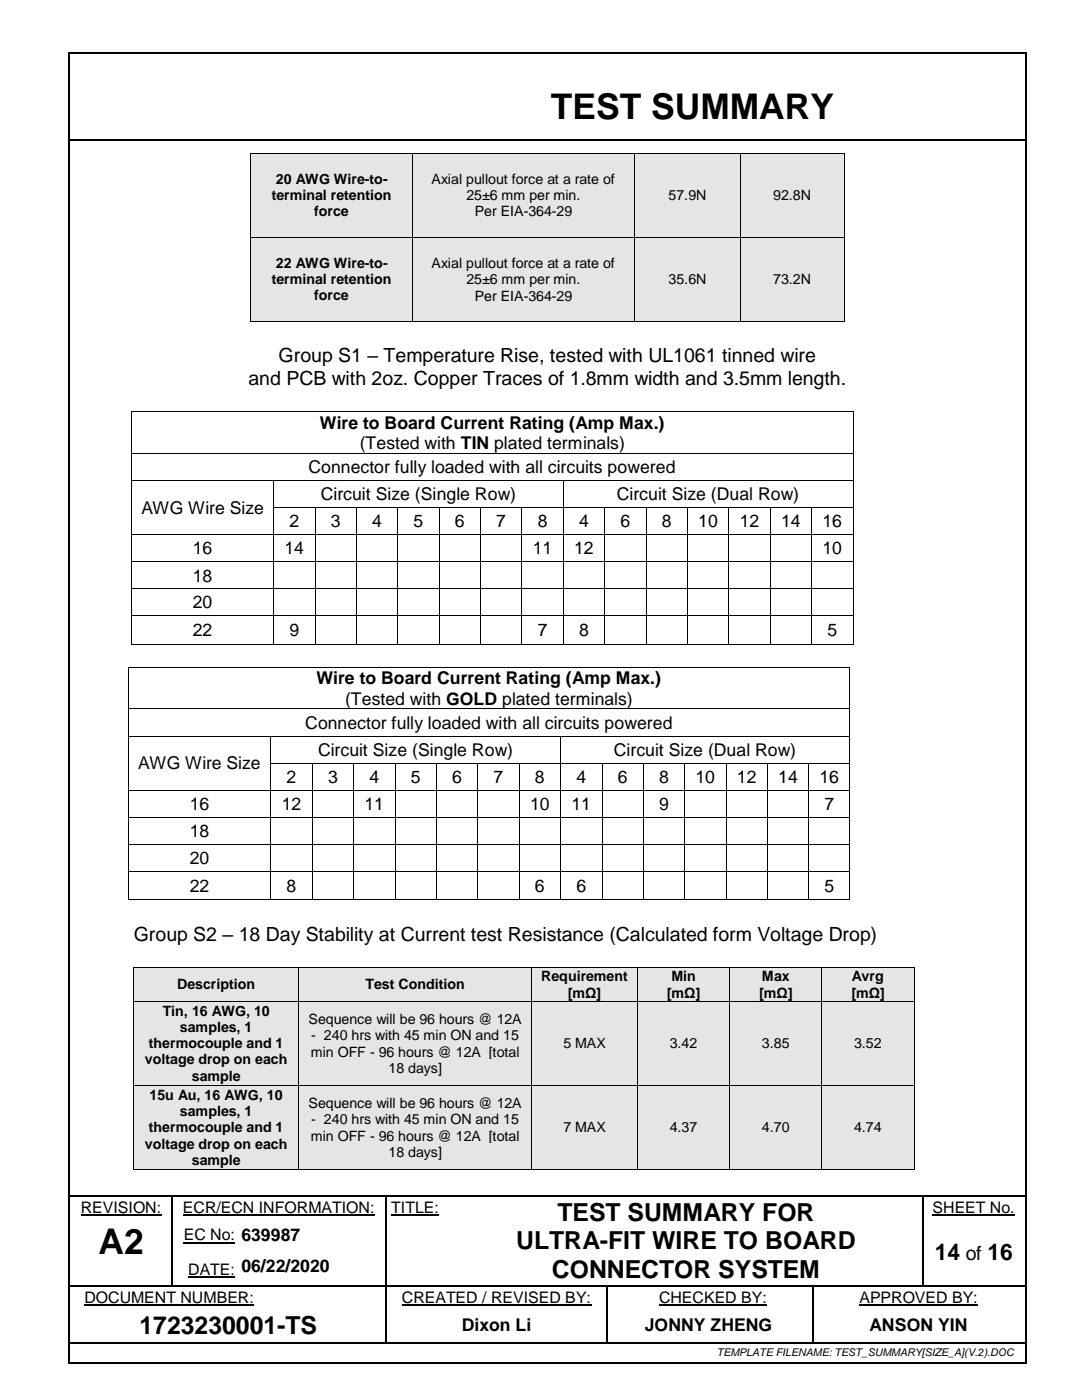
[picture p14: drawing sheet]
<svg xmlns="http://www.w3.org/2000/svg" width="216mm" height="279mm" viewBox="0 0 216 279" stroke-linecap="round" stroke-linejoin="round" font-family="sans-serif">
<defs><g id="words">
<g font-size="7.1">
<text x="109.9" y="23.7">TEST SUMMARY</text>
<text x="19.6" y="250.3">A2</text>
</g>
<g font-size="5">
<text x="111.2" y="243.6">TEST SUMMARY FOR</text>
<text x="103" y="249.3">ULTRA-FIT WIRE TO BOARD</text>
<text x="110.1" y="255">CONNECTOR SYSTEM</text>
<text x="27.8" y="266.2">1723230001-TS</text>
</g>
<g font-size="4.6">
<text x="186.5" y="251.5">14</text>
<text x="197.1" y="251.5">16</text>
</g>
<g font-size="3.9">
<text x="49.6" y="76.8">and PCB with 2oz. Copper Traces of 1.8mm width and 3.5mm length.</text>
<text x="55.6" y="72.3">Group S1 – Temperature Rise, tested with UL1061 tinned wire</text>
<text x="26.7" y="187.7">Group S2 – 18 Day Stability at Current test Resistance (Calculated form Voltage Drop)</text>
<text x="192.7" y="251.5">of</text>
</g>
<g font-size="3.5">
<text x="63.8" y="85.5">Wire to Board Current Rating (Amp Max.)</text>
<text x="71.8" y="89.6">(Tested with TIN plated terminals)</text>
<text x="61.6" y="94.5">Connector fully loaded with all circuits powered</text>
<text x="64" y="99.8">Circuit Size (Single Row)</text>
<text x="123.1" y="99.8">Circuit Size (Dual Row)</text>
<text x="28.2" y="102.5">AWG Wire Size</text>
<text x="57.7" y="105.3">2</text>
<text x="66" y="105.3">3</text>
<text x="74.3" y="105.3">4</text>
<text x="82.5" y="105.3">5</text>
<text x="90.8" y="105.3">6</text>
<text x="99" y="105.3">7</text>
<text x="107.3" y="105.3">8</text>
<text x="115.6" y="105.3">4</text>
<text x="123.8" y="105.3">6</text>
<text x="132.1" y="105.3">8</text>
<text x="139.3" y="105.3">10</text>
<text x="147.6" y="105.3">12</text>
<text x="155.9" y="105.3">14</text>
<text x="164.1" y="105.3">16</text>
<text x="38.5" y="110.6">16</text>
<text x="56.8" y="110.6">14</text>
<text x="106.3" y="110.6">11</text>
<text x="114.6" y="110.6">12</text>
<text x="164.1" y="110.6">10</text>
<text x="38.5" y="116.1">18</text>
<text x="38.5" y="121.4">20</text>
<text x="38.5" y="127">22</text>
<text x="57.7" y="127">9</text>
<text x="107.3" y="127">7</text>
<text x="115.6" y="127">8</text>
<text x="165.1" y="127">5</text>
<text x="63.2" y="136.5">Wire to Board Current Rating (Amp Max.)</text>
<text x="68.9" y="140.6">(Tested with GOLD plated terminals)</text>
<text x="60.9" y="145.5">Connector fully loaded with all circuits powered</text>
<text x="27.6" y="153.6">AWG Wire Size</text>
<text x="63.5" y="150.9">Circuit Size (Single Row)</text>
<text x="122.5" y="150.9">Circuit Size (Dual Row)</text>
<text x="37.9" y="161.7">16</text>
<text x="56.2" y="161.7">12</text>
<text x="57.2" y="156.3">2</text>
<text x="65.5" y="156.3">3</text>
<text x="72.7" y="161.7">11</text>
<text x="73.7" y="156.3">4</text>
<text x="82" y="156.3">5</text>
<text x="90.2" y="156.3">6</text>
<text x="98.5" y="156.3">7</text>
<text x="105.8" y="161.7">10</text>
<text x="106.7" y="156.3">8</text>
<text x="114" y="161.7">11</text>
<text x="115" y="156.3">4</text>
<text x="123.3" y="156.3">6</text>
<text x="131.5" y="156.3">8</text>
<text x="131.5" y="161.7">9</text>
<text x="138.8" y="156.3">10</text>
<text x="147" y="156.3">12</text>
<text x="155.3" y="156.3">14</text>
<text x="163.5" y="156.3">16</text>
<text x="164.5" y="161.7">7</text>
<text x="37.9" y="167.1">18</text>
<text x="37.9" y="172.4">20</text>
<text x="37.9" y="178">22</text>
<text x="57.2" y="178">8</text>
<text x="106.7" y="178">6</text>
<text x="115" y="178">6</text>
<text x="164.5" y="178">5</text>
<text x="92.1" y="265.5">Dixon Li</text>
<text x="128.7" y="265.5">JONNY ZHENG</text>
<text x="173.5" y="265.5">ANSON YIN</text>
</g>
<g font-size="3.2">
<text x="16.1" y="242">REVISION:</text>
<text x="36.5" y="242">ECR/ECN INFORMATION:</text>
<text x="78.1" y="242">TITLE:</text>
<text x="186.1" y="242">SHEET No.</text>
<text x="36.7" y="247.6">EC No: 639987</text>
<text x="37.6" y="254.5">DATE: 06/22/2020</text>
<text x="16.8" y="260">DOCUMENT NUMBER:</text>
<text x="80.2" y="260">CREATED / REVISED BY:</text>
<text x="131.5" y="260">CHECKED BY:</text>
<text x="171.5" y="260">APPROVED BY:</text>
</g>
<g font-size="2.8">
<text x="54.2" y="39.9">terminal retention</text>
<text x="55" y="36.7">20 AWG Wire-to-</text>
<text x="86.1" y="36.7">Axial pullout force at a rate of</text>
<text x="93.1" y="40">25±6 mm per min.</text>
<text x="133.4" y="40">57.9N</text>
<text x="154.3" y="40">92.8N</text>
<text x="62.7" y="43.1">force</text>
<text x="94.7" y="43.2">Per EIA-364-29</text>
<text x="55" y="53.5">22 AWG Wire-to-</text>
<text x="86.1" y="53.5">Axial pullout force at a rate of</text>
<text x="54.2" y="56.7">terminal retention</text>
<text x="62.7" y="60">force</text>
<text x="93.1" y="56.7">25±6 mm per min.</text>
<text x="94.7" y="60">Per EIA-364-29</text>
<text x="133.4" y="56.7">35.6N</text>
<text x="154.3" y="56.7">73.2N</text>
<text x="35.4" y="197.4">Description</text>
<text x="73" y="197.4">Test Condition</text>
<text x="108" y="195.8">Requirement</text>
<text x="134" y="195.8">Min</text>
<text x="152" y="195.8">Max</text>
<text x="170" y="195.8">Avrg</text>
<text x="32.5" y="202.7">Tin, 16 AWG, 10</text>
<text x="113.3" y="199.1">[mΩ]</text>
<text x="133.1" y="199.1">[mΩ]</text>
<text x="151.5" y="199.1">[mΩ]</text>
<text x="169.9" y="199.1">[mΩ]</text>
<text x="29.7" y="209.2">thermocouple and 1</text>
<text x="35.9" y="205.9">samples, 1</text>
<text x="61.6" y="204.3">Sequence will be 96 hours @ 12A</text>
<text x="62.1" y="207.6">- 240 hrs with 45 min ON and 15</text>
<text x="112.4" y="209.2">5 MAX</text>
<text x="133.6" y="209.2">3.42</text>
<text x="152" y="209.2">3.85</text>
<text x="170.4" y="209.2">3.52</text>
<text x="28.9" y="212.4">voltage drop on each</text>
<text x="38.3" y="215.7">sample</text>
<text x="62" y="210.9">min OFF - 96 hours @ 12A [total</text>
<text x="77.5" y="214.1">18 days]</text>
<text x="29.9" y="219.5">15u Au, 16 AWG, 10</text>
<text x="61.6" y="221.1">Sequence will be 96 hours @ 12A</text>
<text x="29.7" y="226">thermocouple and 1</text>
<text x="35.9" y="222.7">samples, 1</text>
<text x="62" y="227.6">min OFF - 96 hours @ 12A [total</text>
<text x="62.1" y="224.4">- 240 hrs with 45 min ON and 15</text>
<text x="112.4" y="226">7 MAX</text>
<text x="133.6" y="226">4.37</text>
<text x="152" y="226">4.70</text>
<text x="170.4" y="226">4.74</text>
<text x="28.9" y="229.2">voltage drop on each</text>
<text x="38.3" y="232.4">sample</text>
<text x="77.5" y="230.9">18 days]</text>
</g>
<text font-size="2.1" x="143" y="270.6">TEMPLATE FILENAME: TEST_SUMMARY[SIZE_A](V.2).DOC</text>
</g></defs>
<g fill="#000">
<path d="M14 27.7h.3v.4h-.3z" fill-rule="evenodd"/>
<path d="M14 27.7h.3v.4h-.3z" fill-rule="evenodd"/>
<path d="M204.3 27.7h.4v.4h-.4z" fill-rule="evenodd"/>
<path d="M204.3 27.7h.4v.4h-.4z" fill-rule="evenodd"/>
<path d="M34.1 238.8h.3v.2h-.3z" fill-rule="evenodd"/>
<path d="M34.1 238.5h.4v.3h-.4z" fill-rule="evenodd"/>
<path d="M77 238.8h.2v.2h-.2z" fill-rule="evenodd"/>
<path d="M77 238.5h.3v.3h-.3z" fill-rule="evenodd"/>
<path d="M89.6 238.5h.4v.3h-.4z" fill-rule="evenodd"/>
<path d="M184 238.8h.3v.2h-.3z" fill-rule="evenodd"/>
<path d="M184 238.5h.4v.3h-.4z" fill-rule="evenodd"/>
<path d="M204.3 238.5h.3v.3h-.3z" fill-rule="evenodd"/>
<path d="M34.1 242.8h.3v.9h-.3z" fill-rule="evenodd"/>
<path d="M34.1 249.7h.3v.9h-.3z" fill-rule="evenodd"/>
<path d="M34.1 256.6h.3v.2h-.3z" fill-rule="evenodd"/>
<path d="M46.9 256.6h.3v.2h-.3z" fill-rule="evenodd"/>
<path d="M77 242.8h.2v.9h-.2z" fill-rule="evenodd"/>
<path d="M77 249.7h.2v.9h-.2z" fill-rule="evenodd"/>
<path d="M77 256.6h.2v.5h-.2z" fill-rule="evenodd"/>
<path d="M89.6 256.6h.3v.2h-.3z" fill-rule="evenodd"/>
<path d="M121 256.8h.2v.3h-.2z" fill-rule="evenodd"/>
<path d="M121 256.6h.2v.2h-.2z" fill-rule="evenodd"/>
<path d="M162 256.8h.3v.3h-.3z" fill-rule="evenodd"/>
<path d="M162 256.6h.3v.2h-.3z" fill-rule="evenodd"/>
<path d="M184 242.8h.3v.9h-.3z" fill-rule="evenodd"/>
<path d="M184 249.7h.3v.9h-.3z" fill-rule="evenodd"/>
<path d="M184 256.6h.3v.2h-.3z" fill-rule="evenodd"/>
<path d="M76.9 260.9h.4v.8h-.4z" fill-rule="evenodd"/>
<path d="M76.9 267.8h.4v.3h-.4z" fill-rule="evenodd"/>
<path d="M120.9 260.9h.4v.8h-.4z" fill-rule="evenodd"/>
<path d="M120.9 267.8h.4v.3h-.4z" fill-rule="evenodd"/>
<path d="M162 260.9h.3v.8h-.3z" fill-rule="evenodd"/>
<path d="M162 267.8h.4v.3h-.4z" fill-rule="evenodd"/>
<path d="M204.3 267.8h.3v.3h-.3z" fill-rule="evenodd"/>
</g>
<path d="M14.3 27.9h190.2M14 238.6h20.1M34.5 238.6h42.5M77.3 238.6h12.3M90 238.6h94M184.4 238.6h19.9M14 267.9h62.9M77.1 261.7v6.1M77.3 267.9h43.6M121.1 261.7v6.1M121.3 267.9h40.7M162.4 267.9h41.9" fill="none" stroke="#000" stroke-width=".34"/>
<path d="M16.1 242.5h16.1M36.5 242.5h38.3M36.7 248h10.2M37.6 254.9h9.3M78.1 242.5h9.5M186.1 242.5h16.4M16.8 260.5h33.9M80.2 260.5h37.8M131.5 260.5h21.5M171.5 260.5h23.6" fill="none" stroke="#000" stroke-width=".21"/>
<g fill="none" stroke="#000" stroke-width=".25">
<path d="M34.3 239v3.8M77.1 239v3.8M184.1 239v3.8M14 256.7h20.1M34.3 243.7v6M34.3 250.6v6M34.4 256.7h12.5M47.2 256.7h29.8M77.1 243.7v6M77.1 250.6v6M77.1 257.1v3.8M77.2 256.7h12.4"/>
<path d="M89.9 256.7h31.1M121.1 257.1v3.8M121.2 256.7h40.8M162.2 257.1v3.8M162.3 256.7h21.7M184.1 243.7v6M184.1 250.6v6M184.3 256.7h20.2M162.2 261.7v6.1"/>
</g>
<g fill="#e5e5e5">
<path d="M50.1 30.7h32.1v16.6h-32.1z" fill-rule="evenodd"/>
<path d="M52 34.1h28.4v3.2h-28.4z" fill-rule="evenodd"/>
<path d="M52 37.3h28.4v3.3h-28.4z" fill-rule="evenodd"/>
<path d="M52 40.6h28.4v3.2h-28.4z" fill-rule="evenodd"/>
<path d="M82.4 30.7h44.1v16.6h-44.1z" fill-rule="evenodd"/>
<path d="M84.2 34.1h40.5v3.2h-40.5z" fill-rule="evenodd"/>
<path d="M84.2 37.3h40.5v3.3h-40.5z" fill-rule="evenodd"/>
<path d="M84.2 40.6h40.5v3.2h-40.5z" fill-rule="evenodd"/>
<path d="M126.6 30.7h21.1v16.6h-21.1z" fill-rule="evenodd"/>
<path d="M128.5 37.3h17.4v3.3h-17.4z" fill-rule="evenodd"/>
<path d="M147.9 30.7h20.5v16.6h-20.5z" fill-rule="evenodd"/>
<path d="M149.7 37.3h16.8v3.3h-16.8z" fill-rule="evenodd"/>
</g>
<g fill="#000">
<path d="M50 30.5h.1v.2h-.1z" fill-rule="evenodd"/>
<path d="M50 30.5h.1v.2h-.1z" fill-rule="evenodd"/>
<path d="M82.2 30.5h.2v.2h-.2z" fill-rule="evenodd"/>
<path d="M126.5 30.5h.1v.2h-.1z" fill-rule="evenodd"/>
<path d="M147.7 30.5h.2v.2h-.2z" fill-rule="evenodd"/>
<path d="M168.4 30.5h.1v.2h-.1z" fill-rule="evenodd"/>
<path d="M168.4 30.5h.1v.2h-.1z" fill-rule="evenodd"/>
</g>
<path d="M50 30.7v16.6M50.1 30.6h32.1M82.3 30.7v16.6M82.4 30.6h44.1M126.6 30.7v16.6M126.6 30.6h21.1M147.8 30.7v16.6M147.9 30.6h20.5M168.4 30.7v16.6" fill="none" stroke="#000" stroke-width=".2"/>
<g fill="#e5e5e5">
<path d="M50.1 47.5h32.1v16.6h-32.1z" fill-rule="evenodd"/>
<path d="M52 50.9h28.4v3.3h-28.4z" fill-rule="evenodd"/>
<path d="M52 54.2h28.4v3.2h-28.4z" fill-rule="evenodd"/>
<path d="M52 57.4h28.4v3.2h-28.4z" fill-rule="evenodd"/>
<path d="M82.4 47.5h44.1v16.6h-44.1z" fill-rule="evenodd"/>
<path d="M84.2 50.9h40.5v3.3h-40.5z" fill-rule="evenodd"/>
<path d="M84.2 54.2h40.5v3.2h-40.5z" fill-rule="evenodd"/>
<path d="M84.2 57.4h40.5v3.2h-40.5z" fill-rule="evenodd"/>
<path d="M126.6 47.5h21.1v16.6h-21.1z" fill-rule="evenodd"/>
<path d="M128.5 54.2h17.4v3.2h-17.4z" fill-rule="evenodd"/>
<path d="M147.9 47.5h20.5v16.6h-20.5z" fill-rule="evenodd"/>
<path d="M149.7 54.2h16.8v3.2h-16.8z" fill-rule="evenodd"/>
</g>
<g fill="#000">
<path d="M50 47.3h.1v.2h-.1z" fill-rule="evenodd"/>
<path d="M82.2 47.3h.2v.2h-.2z" fill-rule="evenodd"/>
<path d="M126.5 47.3h.1v.2h-.1z" fill-rule="evenodd"/>
<path d="M147.7 47.3h.2v.2h-.2z" fill-rule="evenodd"/>
<path d="M168.4 47.3h.1v.2h-.1z" fill-rule="evenodd"/>
<path d="M50 64.1h.1v.2h-.1z" fill-rule="evenodd"/>
<path d="M50 64.1h.1v.2h-.1z" fill-rule="evenodd"/>
<path d="M82.2 64.1h.2v.2h-.2z" fill-rule="evenodd"/>
<path d="M126.5 64.1h.1v.2h-.1z" fill-rule="evenodd"/>
<path d="M147.7 64.1h.2v.2h-.2z" fill-rule="evenodd"/>
<path d="M168.4 64.1h.1v.2h-.1z" fill-rule="evenodd"/>
<path d="M168.4 64.1h.1v.2h-.1z" fill-rule="evenodd"/>
<path d="M26.2 82.1h.2v.2h-.2z" fill-rule="evenodd"/>
<path d="M26.2 82.1h.2v.2h-.2z" fill-rule="evenodd"/>
<path d="M26.2 90.4h.2v.2h-.2z" fill-rule="evenodd"/>
<path d="M26.2 95.8h.2v.2h-.2z" fill-rule="evenodd"/>
<path d="M54.5 95.8h.2v.2h-.2z" fill-rule="evenodd"/>
<path d="M112.3 95.8h.2v.2h-.2z" fill-rule="evenodd"/>
<path d="M170.1 82.1h.2v.2h-.2z" fill-rule="evenodd"/>
<path d="M170.1 82.1h.2v.2h-.2z" fill-rule="evenodd"/>
<path d="M170.1 90.4h.2v.2h-.2z" fill-rule="evenodd"/>
<path d="M170.1 95.8h.2v.2h-.2z" fill-rule="evenodd"/>
<path d="M26.2 101.2h.2v.2h-.2z" fill-rule="evenodd"/>
<path d="M26.2 106.6h.2v.2h-.2z" fill-rule="evenodd"/>
<path d="M26.2 112h.2v.2h-.2z" fill-rule="evenodd"/>
<path d="M26.2 117.4h.2v.2h-.2z" fill-rule="evenodd"/>
<path d="M54.5 101.2h.2v.2h-.2z" fill-rule="evenodd"/>
<path d="M54.5 106.6h.2v.2h-.2z" fill-rule="evenodd"/>
<path d="M54.5 112h.2v.2h-.2z" fill-rule="evenodd"/>
<path d="M54.5 117.4h.2v.2h-.2z" fill-rule="evenodd"/>
<path d="M62.8 101.2h.2v.2h-.2z" fill-rule="evenodd"/>
<path d="M62.8 106.6h.2v.2h-.2z" fill-rule="evenodd"/>
<path d="M62.8 112h.2v.2h-.2z" fill-rule="evenodd"/>
<path d="M62.8 117.4h.2v.2h-.2z" fill-rule="evenodd"/>
<path d="M71.1 101.2h.1v.2h-.1z" fill-rule="evenodd"/>
<path d="M71.1 106.6h.1v.2h-.1z" fill-rule="evenodd"/>
<path d="M71.1 112h.1v.2h-.1z" fill-rule="evenodd"/>
<path d="M71.1 117.4h.1v.2h-.1z" fill-rule="evenodd"/>
<path d="M79.3 101.2h.2v.2h-.2z" fill-rule="evenodd"/>
<path d="M79.3 106.6h.2v.2h-.2z" fill-rule="evenodd"/>
<path d="M79.3 112h.2v.2h-.2z" fill-rule="evenodd"/>
<path d="M79.3 117.4h.2v.2h-.2z" fill-rule="evenodd"/>
<path d="M87.6 101.2h.1v.2h-.1z" fill-rule="evenodd"/>
<path d="M87.6 106.6h.1v.2h-.1z" fill-rule="evenodd"/>
<path d="M87.6 112h.1v.2h-.1z" fill-rule="evenodd"/>
<path d="M87.6 117.4h.1v.2h-.1z" fill-rule="evenodd"/>
<path d="M95.8 101.2h.2v.2h-.2z" fill-rule="evenodd"/>
<path d="M95.8 106.6h.2v.2h-.2z" fill-rule="evenodd"/>
<path d="M95.8 112h.2v.2h-.2z" fill-rule="evenodd"/>
<path d="M95.8 117.4h.2v.2h-.2z" fill-rule="evenodd"/>
<path d="M104.1 101.2h.1v.2h-.1z" fill-rule="evenodd"/>
<path d="M104.1 106.6h.1v.2h-.1z" fill-rule="evenodd"/>
<path d="M104.1 112h.1v.2h-.1z" fill-rule="evenodd"/>
<path d="M104.1 117.4h.1v.2h-.1z" fill-rule="evenodd"/>
<path d="M112.3 101.2h.2v.2h-.2z" fill-rule="evenodd"/>
<path d="M112.3 106.6h.2v.2h-.2z" fill-rule="evenodd"/>
<path d="M112.3 112h.2v.2h-.2z" fill-rule="evenodd"/>
<path d="M112.3 117.4h.2v.2h-.2z" fill-rule="evenodd"/>
<path d="M120.6 101.2h.2v.2h-.2z" fill-rule="evenodd"/>
<path d="M120.6 106.6h.2v.2h-.2z" fill-rule="evenodd"/>
<path d="M120.6 112h.2v.2h-.2z" fill-rule="evenodd"/>
<path d="M120.6 117.4h.2v.2h-.2z" fill-rule="evenodd"/>
<path d="M128.8 101.2h.2v.2h-.2z" fill-rule="evenodd"/>
<path d="M128.8 106.6h.2v.2h-.2z" fill-rule="evenodd"/>
<path d="M128.8 112h.2v.2h-.2z" fill-rule="evenodd"/>
<path d="M128.8 117.4h.2v.2h-.2z" fill-rule="evenodd"/>
<path d="M137.1 101.2h.2v.2h-.2z" fill-rule="evenodd"/>
<path d="M137.1 106.6h.2v.2h-.2z" fill-rule="evenodd"/>
<path d="M137.1 112h.2v.2h-.2z" fill-rule="evenodd"/>
<path d="M137.1 117.4h.2v.2h-.2z" fill-rule="evenodd"/>
<path d="M145.4 101.2h.1v.2h-.1z" fill-rule="evenodd"/>
<path d="M145.4 106.6h.1v.2h-.1z" fill-rule="evenodd"/>
<path d="M145.4 112h.1v.2h-.1z" fill-rule="evenodd"/>
<path d="M145.4 117.4h.1v.2h-.1z" fill-rule="evenodd"/>
<path d="M153.6 101.2h.2v.2h-.2z" fill-rule="evenodd"/>
<path d="M153.6 106.6h.2v.2h-.2z" fill-rule="evenodd"/>
<path d="M153.6 112h.2v.2h-.2z" fill-rule="evenodd"/>
<path d="M153.6 117.4h.2v.2h-.2z" fill-rule="evenodd"/>
<path d="M161.9 101.2h.1v.2h-.1z" fill-rule="evenodd"/>
<path d="M161.9 106.6h.1v.2h-.1z" fill-rule="evenodd"/>
<path d="M161.9 112h.1v.2h-.1z" fill-rule="evenodd"/>
<path d="M161.9 117.4h.1v.2h-.1z" fill-rule="evenodd"/>
<path d="M170.1 101.2h.2v.2h-.2z" fill-rule="evenodd"/>
<path d="M170.1 106.6h.2v.2h-.2z" fill-rule="evenodd"/>
<path d="M170.1 112h.2v.2h-.2z" fill-rule="evenodd"/>
<path d="M170.1 117.4h.2v.2h-.2z" fill-rule="evenodd"/>
<path d="M25.5 133.1h.2v.2h-.2z" fill-rule="evenodd"/>
<path d="M25.5 133.1h.2v.2h-.2z" fill-rule="evenodd"/>
<path d="M26.2 122.8h.2v.2h-.2z" fill-rule="evenodd"/>
<path d="M26.2 128.5h.2v.2h-.2z" fill-rule="evenodd"/>
<path d="M26.2 128.5h.2v.2h-.2z" fill-rule="evenodd"/>
<path d="M54.5 122.8h.2v.2h-.2z" fill-rule="evenodd"/>
<path d="M54.5 128.5h.2v.2h-.2z" fill-rule="evenodd"/>
<path d="M62.8 122.8h.2v.2h-.2z" fill-rule="evenodd"/>
<path d="M62.8 128.5h.2v.2h-.2z" fill-rule="evenodd"/>
<path d="M71.1 122.8h.1v.2h-.1z" fill-rule="evenodd"/>
<path d="M71.1 128.5h.1v.2h-.1z" fill-rule="evenodd"/>
<path d="M79.3 122.8h.2v.2h-.2z" fill-rule="evenodd"/>
<path d="M79.3 128.5h.2v.2h-.2z" fill-rule="evenodd"/>
<path d="M87.6 122.8h.1v.2h-.1z" fill-rule="evenodd"/>
<path d="M87.6 128.5h.1v.2h-.1z" fill-rule="evenodd"/>
<path d="M95.8 122.8h.2v.2h-.2z" fill-rule="evenodd"/>
<path d="M95.8 128.5h.2v.2h-.2z" fill-rule="evenodd"/>
<path d="M104.1 122.8h.1v.2h-.1z" fill-rule="evenodd"/>
<path d="M104.1 128.5h.1v.2h-.1z" fill-rule="evenodd"/>
<path d="M112.3 122.8h.2v.2h-.2z" fill-rule="evenodd"/>
<path d="M112.3 128.5h.2v.2h-.2z" fill-rule="evenodd"/>
<path d="M120.6 122.8h.2v.2h-.2z" fill-rule="evenodd"/>
<path d="M120.6 128.5h.2v.2h-.2z" fill-rule="evenodd"/>
<path d="M128.8 122.8h.2v.2h-.2z" fill-rule="evenodd"/>
<path d="M128.8 128.5h.2v.2h-.2z" fill-rule="evenodd"/>
<path d="M137.1 122.8h.2v.2h-.2z" fill-rule="evenodd"/>
<path d="M137.1 128.5h.2v.2h-.2z" fill-rule="evenodd"/>
<path d="M145.4 122.8h.1v.2h-.1z" fill-rule="evenodd"/>
<path d="M145.4 128.5h.1v.2h-.1z" fill-rule="evenodd"/>
<path d="M153.6 122.8h.2v.2h-.2z" fill-rule="evenodd"/>
<path d="M153.6 128.5h.2v.2h-.2z" fill-rule="evenodd"/>
<path d="M161.9 122.8h.1v.2h-.1z" fill-rule="evenodd"/>
<path d="M161.9 128.5h.1v.2h-.1z" fill-rule="evenodd"/>
<path d="M169.5 133.1h.2v.2h-.2z" fill-rule="evenodd"/>
<path d="M169.5 133.1h.2v.2h-.2z" fill-rule="evenodd"/>
<path d="M170.1 122.8h.2v.2h-.2z" fill-rule="evenodd"/>
<path d="M170.1 128.5h.2v.2h-.2z" fill-rule="evenodd"/>
<path d="M170.1 128.5h.2v.2h-.2z" fill-rule="evenodd"/>
<path d="M25.5 141.4h.2v.2h-.2z" fill-rule="evenodd"/>
<path d="M25.5 146.8h.2v.2h-.2z" fill-rule="evenodd"/>
<path d="M25.5 152.2h.2v.2h-.2z" fill-rule="evenodd"/>
<path d="M25.5 157.6h.2v.2h-.2z" fill-rule="evenodd"/>
<path d="M54 146.8h.2v.2h-.2z" fill-rule="evenodd"/>
<path d="M54 152.2h.2v.2h-.2z" fill-rule="evenodd"/>
<path d="M54 157.6h.2v.2h-.2z" fill-rule="evenodd"/>
<path d="M62.2 152.2h.2v.2h-.2z" fill-rule="evenodd"/>
<path d="M62.2 157.6h.2v.2h-.2z" fill-rule="evenodd"/>
<path d="M70.5 152.2h.2v.2h-.2z" fill-rule="evenodd"/>
<path d="M70.5 157.6h.2v.2h-.2z" fill-rule="evenodd"/>
<path d="M78.8 152.2h.1v.2h-.1z" fill-rule="evenodd"/>
<path d="M78.8 157.6h.1v.2h-.1z" fill-rule="evenodd"/>
<path d="M87 152.2h.2v.2h-.2z" fill-rule="evenodd"/>
<path d="M87 157.6h.2v.2h-.2z" fill-rule="evenodd"/>
<path d="M95.3 152.2h.1v.2h-.1z" fill-rule="evenodd"/>
<path d="M95.3 157.6h.1v.2h-.1z" fill-rule="evenodd"/>
<path d="M103.5 152.2h.2v.2h-.2z" fill-rule="evenodd"/>
<path d="M103.5 157.6h.2v.2h-.2z" fill-rule="evenodd"/>
<path d="M111.8 146.8h.1v.2h-.1z" fill-rule="evenodd"/>
<path d="M111.8 152.2h.1v.2h-.1z" fill-rule="evenodd"/>
<path d="M111.8 157.6h.1v.2h-.1z" fill-rule="evenodd"/>
<path d="M120 152.2h.2v.2h-.2z" fill-rule="evenodd"/>
<path d="M120 157.6h.2v.2h-.2z" fill-rule="evenodd"/>
<path d="M128.3 152.2h.2v.2h-.2z" fill-rule="evenodd"/>
<path d="M128.3 157.6h.2v.2h-.2z" fill-rule="evenodd"/>
<path d="M136.5 152.2h.2v.2h-.2z" fill-rule="evenodd"/>
<path d="M136.5 157.6h.2v.2h-.2z" fill-rule="evenodd"/>
<path d="M144.8 152.2h.2v.2h-.2z" fill-rule="evenodd"/>
<path d="M144.8 157.6h.2v.2h-.2z" fill-rule="evenodd"/>
<path d="M153.1 152.2h.1v.2h-.1z" fill-rule="evenodd"/>
<path d="M153.1 157.6h.1v.2h-.1z" fill-rule="evenodd"/>
<path d="M161.3 152.2h.2v.2h-.2z" fill-rule="evenodd"/>
<path d="M161.3 157.6h.2v.2h-.2z" fill-rule="evenodd"/>
<path d="M169.5 141.4h.2v.2h-.2z" fill-rule="evenodd"/>
<path d="M169.5 146.8h.2v.2h-.2z" fill-rule="evenodd"/>
<path d="M169.5 152.2h.2v.2h-.2z" fill-rule="evenodd"/>
<path d="M169.5 157.6h.2v.2h-.2z" fill-rule="evenodd"/>
<path d="M25.5 163h.2v.2h-.2z" fill-rule="evenodd"/>
<path d="M25.5 168.4h.2v.2h-.2z" fill-rule="evenodd"/>
<path d="M25.5 173.8h.2v.2h-.2z" fill-rule="evenodd"/>
<path d="M25.5 179.5h.2v.2h-.2z" fill-rule="evenodd"/>
<path d="M25.5 179.5h.2v.2h-.2z" fill-rule="evenodd"/>
<path d="M54 163h.2v.2h-.2z" fill-rule="evenodd"/>
<path d="M54 168.4h.2v.2h-.2z" fill-rule="evenodd"/>
<path d="M54 173.8h.2v.2h-.2z" fill-rule="evenodd"/>
<path d="M54 179.5h.2v.2h-.2z" fill-rule="evenodd"/>
<path d="M62.2 163h.2v.2h-.2z" fill-rule="evenodd"/>
<path d="M62.2 168.4h.2v.2h-.2z" fill-rule="evenodd"/>
<path d="M62.2 173.8h.2v.2h-.2z" fill-rule="evenodd"/>
<path d="M62.2 179.5h.2v.2h-.2z" fill-rule="evenodd"/>
<path d="M70.5 163h.2v.2h-.2z" fill-rule="evenodd"/>
<path d="M70.5 168.4h.2v.2h-.2z" fill-rule="evenodd"/>
<path d="M70.5 173.8h.2v.2h-.2z" fill-rule="evenodd"/>
<path d="M70.5 179.5h.2v.2h-.2z" fill-rule="evenodd"/>
<path d="M78.8 163h.1v.2h-.1z" fill-rule="evenodd"/>
<path d="M78.8 168.4h.1v.2h-.1z" fill-rule="evenodd"/>
<path d="M78.8 173.8h.1v.2h-.1z" fill-rule="evenodd"/>
<path d="M78.8 179.5h.1v.2h-.1z" fill-rule="evenodd"/>
<path d="M87 163h.2v.2h-.2z" fill-rule="evenodd"/>
<path d="M87 168.4h.2v.2h-.2z" fill-rule="evenodd"/>
<path d="M87 173.8h.2v.2h-.2z" fill-rule="evenodd"/>
<path d="M87 179.5h.2v.2h-.2z" fill-rule="evenodd"/>
<path d="M95.3 163h.1v.2h-.1z" fill-rule="evenodd"/>
<path d="M95.3 168.4h.1v.2h-.1z" fill-rule="evenodd"/>
<path d="M95.3 173.8h.1v.2h-.1z" fill-rule="evenodd"/>
<path d="M95.3 179.5h.1v.2h-.1z" fill-rule="evenodd"/>
<path d="M103.5 163h.2v.2h-.2z" fill-rule="evenodd"/>
<path d="M103.5 168.4h.2v.2h-.2z" fill-rule="evenodd"/>
<path d="M103.5 173.8h.2v.2h-.2z" fill-rule="evenodd"/>
<path d="M103.5 179.5h.2v.2h-.2z" fill-rule="evenodd"/>
<path d="M111.8 163h.1v.2h-.1z" fill-rule="evenodd"/>
<path d="M111.8 168.4h.1v.2h-.1z" fill-rule="evenodd"/>
<path d="M111.8 173.8h.1v.2h-.1z" fill-rule="evenodd"/>
<path d="M111.8 179.5h.1v.2h-.1z" fill-rule="evenodd"/>
<path d="M120 163h.2v.2h-.2z" fill-rule="evenodd"/>
<path d="M120 168.4h.2v.2h-.2z" fill-rule="evenodd"/>
<path d="M120 173.8h.2v.2h-.2z" fill-rule="evenodd"/>
<path d="M120 179.5h.2v.2h-.2z" fill-rule="evenodd"/>
<path d="M128.3 163h.2v.2h-.2z" fill-rule="evenodd"/>
<path d="M128.3 168.4h.2v.2h-.2z" fill-rule="evenodd"/>
<path d="M128.3 173.8h.2v.2h-.2z" fill-rule="evenodd"/>
<path d="M128.3 179.5h.2v.2h-.2z" fill-rule="evenodd"/>
<path d="M136.5 163h.2v.2h-.2z" fill-rule="evenodd"/>
<path d="M136.5 168.4h.2v.2h-.2z" fill-rule="evenodd"/>
<path d="M136.5 173.8h.2v.2h-.2z" fill-rule="evenodd"/>
<path d="M136.5 179.5h.2v.2h-.2z" fill-rule="evenodd"/>
<path d="M144.8 163h.2v.2h-.2z" fill-rule="evenodd"/>
<path d="M144.8 168.4h.2v.2h-.2z" fill-rule="evenodd"/>
<path d="M144.8 173.8h.2v.2h-.2z" fill-rule="evenodd"/>
<path d="M144.8 179.5h.2v.2h-.2z" fill-rule="evenodd"/>
<path d="M153.1 163h.1v.2h-.1z" fill-rule="evenodd"/>
<path d="M153.1 168.4h.1v.2h-.1z" fill-rule="evenodd"/>
<path d="M153.1 173.8h.1v.2h-.1z" fill-rule="evenodd"/>
<path d="M153.1 179.5h.1v.2h-.1z" fill-rule="evenodd"/>
<path d="M161.3 163h.2v.2h-.2z" fill-rule="evenodd"/>
<path d="M161.3 168.4h.2v.2h-.2z" fill-rule="evenodd"/>
<path d="M161.3 173.8h.2v.2h-.2z" fill-rule="evenodd"/>
<path d="M161.3 179.5h.2v.2h-.2z" fill-rule="evenodd"/>
<path d="M169.5 163h.2v.2h-.2z" fill-rule="evenodd"/>
<path d="M169.5 168.4h.2v.2h-.2z" fill-rule="evenodd"/>
<path d="M169.5 173.8h.2v.2h-.2z" fill-rule="evenodd"/>
<path d="M169.5 179.5h.2v.2h-.2z" fill-rule="evenodd"/>
<path d="M169.5 179.5h.2v.2h-.2z" fill-rule="evenodd"/>
</g>
<g fill="none" stroke="#000" stroke-width=".2">
<path d="M50 47.5v16.6M50.1 47.4h32.1M82.3 47.5v16.6M82.4 47.4h44.1M126.6 47.5v16.6M126.6 47.4h21.1M147.8 47.5v16.6M147.9 47.4h20.5M168.4 47.5v16.6M50.1 64.2h32.1M82.4 64.2h44.1M126.6 64.2h21.1"/>
<path d="M147.9 64.2h20.5M26.3 82.3v8.1M26.3 90.6v5.2M26.3 96v5.2M26.4 82.2h143.7M26.4 90.5h143.7M26.4 95.9h28.1M54.6 96v5.2M54.7 95.9h57.6M112.4 96v5.2M112.5 95.9h57.6M170.2 82.3v8.1"/>
<path d="M170.2 90.6v5.2M170.2 96v5.2M26.3 101.4v5.2M26.3 106.8v5.2M26.3 112.2v5.2M26.3 117.6v5.2M26.4 106.7h28.1M26.4 112.1h28.1M26.4 117.5h28.1M54.6 101.4v5.2M54.6 106.8v5.2M54.6 112.2v5.2"/>
<path d="M54.6 117.6v5.2M54.7 101.3h8.1M54.7 106.7h8.1M54.7 112.1h8.1M54.7 117.5h8.1M62.9 101.4v5.2M62.9 106.8v5.2M62.9 112.2v5.2M62.9 117.6v5.2M63 101.3h8.1M63 106.7h8.1M63 112.1h8.1"/>
<path d="M63 117.5h8.1M71.1 101.4v5.2M71.1 106.8v5.2M71.1 112.2v5.2M71.1 117.6v5.2M71.2 101.3h8.1M71.2 106.7h8.1M71.2 112.1h8.1M71.2 117.5h8.1M79.4 101.4v5.2M79.4 106.8v5.2M79.4 112.2v5.2"/>
<path d="M79.4 117.6v5.2M79.5 101.3h8.1M79.5 106.7h8.1M79.5 112.1h8.1M79.5 117.5h8.1M87.6 101.4v5.2M87.6 106.8v5.2M87.6 112.2v5.2M87.6 117.6v5.2M87.7 101.3h8.1M87.7 106.7h8.1M87.7 112.1h8.1"/>
<path d="M87.7 117.5h8.1M95.9 101.4v5.2M95.9 106.8v5.2M95.9 112.2v5.2M95.9 117.6v5.2M96 101.3h8.1M96 106.7h8.1M96 112.1h8.1M96 117.5h8.1M104.2 101.4v5.2M104.2 106.8v5.2M104.2 112.2v5.2"/>
<path d="M104.2 117.6v5.2M104.2 101.3h8.1M104.2 106.7h8.1M104.2 112.1h8.1M104.2 117.5h8.1M112.4 101.4v5.2M112.4 106.8v5.2M112.4 112.2v5.2M112.4 117.6v5.2M112.5 101.3h8.1M112.5 106.7h8.1M112.5 112.1h8.1"/>
<path d="M112.5 117.5h8.1M120.7 101.4v5.2M120.7 106.8v5.2M120.7 112.2v5.2M120.7 117.6v5.2M120.8 101.3h8M120.8 106.7h8M120.8 112.1h8M120.8 117.5h8M128.9 101.4v5.2M128.9 106.8v5.2M128.9 112.2v5.2"/>
<path d="M128.9 117.6v5.2M129 101.3h8.1M129 106.7h8.1M129 112.1h8.1M129 117.5h8.1M137.2 101.4v5.2M137.2 106.8v5.2M137.2 112.2v5.2M137.2 117.6v5.2M137.3 101.3h8.1M137.3 106.7h8.1M137.3 112.1h8.1"/>
<path d="M137.3 117.5h8.1M145.4 101.4v5.2M145.4 106.8v5.2M145.4 112.2v5.2M145.4 117.6v5.2M145.5 101.3h8.1M145.5 106.7h8.1M145.5 112.1h8.1M145.5 117.5h8.1M153.7 101.4v5.2M153.7 106.8v5.2M153.7 112.2v5.2"/>
<path d="M153.7 117.6v5.2M153.8 101.3h8.1M153.8 106.7h8.1M153.8 112.1h8.1M153.8 117.5h8.1M162 101.4v5.2M162 106.8v5.2M162 112.2v5.2M162 117.6v5.2M162 101.3h8.1M162 106.7h8.1M162 112.1h8.1"/>
<path d="M162 117.5h8.1M170.2 101.4v5.2M170.2 106.8v5.2M170.2 112.2v5.2M170.2 117.6v5.2M25.6 133.3v8.1M25.7 133.2h143.8M26.3 123v5.5M26.4 122.9h28.1M26.4 128.6h28.1M54.6 123v5.5M54.7 122.9h8.1"/>
<path d="M54.7 128.6h8.1M62.9 123v5.5M63 122.9h8.1M63 128.6h8.1M71.1 123v5.5M71.2 122.9h8.1M71.2 128.6h8.1M79.4 123v5.5M79.5 122.9h8.1M79.5 128.6h8.1M87.6 123v5.5M87.7 122.9h8.1"/>
<path d="M87.7 128.6h8.1M95.9 123v5.5M96 122.9h8.1M96 128.6h8.1M104.2 123v5.5M104.2 122.9h8.1M104.2 128.6h8.1M112.4 123v5.5M112.5 122.9h8.1M112.5 128.6h8.1M120.7 123v5.5M120.8 122.9h8"/>
<path d="M120.8 128.6h8M128.9 123v5.5M129 122.9h8.1M129 128.6h8.1M137.2 123v5.5M137.3 122.9h8.1M137.3 128.6h8.1M145.4 123v5.5M145.5 122.9h8.1M145.5 128.6h8.1M153.7 123v5.5M153.8 122.9h8.1"/>
<path d="M153.8 128.6h8.1M162 123v5.5M162 122.9h8.1M162 128.6h8.1M169.6 133.3v8.1M170.2 123v5.5M25.6 141.6v5.2M25.6 147v5.2M25.6 152.4v5.2M25.6 157.8v5.2M25.7 141.5h143.8M25.7 146.9h28.3"/>
<path d="M25.7 157.7h28.3M54.1 147v5.2M54.1 152.4v5.2M54.1 157.8v5.2M54.2 146.9h57.6M54.2 152.3h8M54.2 157.7h8M62.3 152.4v5.2M62.3 157.8v5.2M62.4 152.3h8.1M62.4 157.7h8.1M70.6 152.4v5.2"/>
<path d="M70.6 157.8v5.2M70.7 152.3h8.1M70.7 157.7h8.1M78.8 152.4v5.2M78.8 157.8v5.2M78.9 152.3h8.1M78.9 157.7h8.1M87.1 152.4v5.2M87.1 157.8v5.2M87.2 152.3h8.1M87.2 157.7h8.1M95.4 152.4v5.2"/>
<path d="M95.4 157.8v5.2M95.4 152.3h8.1M95.4 157.7h8.1M103.6 152.4v5.2M103.6 157.8v5.2M103.7 152.3h8.1M103.7 157.7h8.1M111.9 147v5.2M111.9 152.4v5.2M111.9 157.8v5.2M111.9 146.9h57.6M111.9 152.3h8.1"/>
<path d="M111.9 157.7h8.1M120.1 152.4v5.2M120.1 157.8v5.2M120.2 152.3h8.1M120.2 157.7h8.1M128.4 152.4v5.2M128.4 157.8v5.2M128.5 152.3h8M128.5 157.7h8M136.6 152.4v5.2M136.6 157.8v5.2M136.7 152.3h8.1"/>
<path d="M136.7 157.7h8.1M144.9 152.4v5.2M144.9 157.8v5.2M145 152.3h8.1M145 157.7h8.1M153.1 152.4v5.2M153.1 157.8v5.2M153.2 152.3h8.1M153.2 157.7h8.1M161.4 152.4v5.2M161.4 157.8v5.2M161.5 152.3h8"/>
<path d="M161.5 157.7h8M169.6 141.6v5.2M169.6 147v5.2M169.6 152.4v5.2M169.6 157.8v5.2M25.6 163.2v5.2M25.6 168.6v5.2M25.6 174v5.5M25.7 163.1h28.3M25.7 168.5h28.3M25.7 173.9h28.3M25.7 179.6h28.3"/>
<path d="M54.1 163.2v5.2M54.1 168.6v5.2M54.1 174v5.5M54.2 163.1h8M54.2 168.5h8M54.2 173.9h8M54.2 179.6h8M62.3 163.2v5.2M62.3 168.6v5.2M62.3 174v5.5M62.4 163.1h8.1M62.4 168.5h8.1"/>
<path d="M62.4 173.9h8.1M62.4 179.6h8.1M70.6 163.2v5.2M70.6 168.6v5.2M70.6 174v5.5M70.7 163.1h8.1M70.7 168.5h8.1M70.7 173.9h8.1M70.7 179.6h8.1M78.8 163.2v5.2M78.8 168.6v5.2M78.8 174v5.5"/>
<path d="M78.9 163.1h8.1M78.9 168.5h8.1M78.9 173.9h8.1M78.9 179.6h8.1M87.1 163.2v5.2M87.1 168.6v5.2M87.1 174v5.5M87.2 163.1h8.1M87.2 168.5h8.1M87.2 173.9h8.1M87.2 179.6h8.1M95.4 163.2v5.2"/>
<path d="M95.4 168.6v5.2M95.4 174v5.5M95.4 163.1h8.1M95.4 168.5h8.1M95.4 173.9h8.1M95.4 179.6h8.1M103.6 163.2v5.2M103.6 168.6v5.2M103.6 174v5.5M103.7 163.1h8.1M103.7 168.5h8.1M103.7 173.9h8.1"/>
<path d="M103.7 179.6h8.1M111.9 163.2v5.2M111.9 168.6v5.2M111.9 174v5.5M111.9 163.1h8.1M111.9 168.5h8.1M111.9 173.9h8.1M111.9 179.6h8.1M120.1 163.2v5.2M120.1 168.6v5.2M120.1 174v5.5M120.2 163.1h8.1"/>
<path d="M120.2 168.5h8.1M120.2 173.9h8.1M120.2 179.6h8.1M128.4 163.2v5.2M128.4 168.6v5.2M128.4 174v5.5M128.5 163.1h8M128.5 168.5h8M128.5 173.9h8M128.5 179.6h8M136.6 163.2v5.2M136.6 168.6v5.2"/>
<path d="M136.6 174v5.5M136.7 163.1h8.1M136.7 168.5h8.1M136.7 173.9h8.1M136.7 179.6h8.1M144.9 163.2v5.2M144.9 168.6v5.2M144.9 174v5.5M145 163.1h8.1M145 168.5h8.1M145 173.9h8.1M145 179.6h8.1"/>
<path d="M153.1 163.2v5.2M153.1 168.6v5.2M153.1 174v5.5M153.2 163.1h8.1M153.2 168.5h8.1M153.2 173.9h8.1M153.2 179.6h8.1M161.4 163.2v5.2M161.4 168.6v5.2M161.4 174v5.5M161.5 163.1h8M161.5 168.5h8"/>
<path d="M161.5 173.9h8M161.5 179.6h8M169.6 163.2v5.2M169.6 168.6v5.2M169.6 174v5.5"/>
</g>
<g fill="#e5e5e5">
<path d="M26.8 193.2h32.7v6.6h-32.7z" fill-rule="evenodd"/>
<path d="M28.6 194.9h29.1v3.2h-29.1z" fill-rule="evenodd"/>
<path d="M59.7 193.2h46.3v6.6h-46.3z" fill-rule="evenodd"/>
<path d="M61.5 194.9h42.7v3.2h-42.7z" fill-rule="evenodd"/>
<path d="M106.2 193.2h20.9v6.6h-20.9z" fill-rule="evenodd"/>
<path d="M108 193.2h17.3v3.3h-17.3z" fill-rule="evenodd"/>
<path d="M108 196.5h17.3v3.3h-17.3z" fill-rule="evenodd"/>
<path d="M127.3 193.2h18.2v6.6h-18.2z" fill-rule="evenodd"/>
<path d="M129.1 193.2h14.6v3.3h-14.6z" fill-rule="evenodd"/>
<path d="M129.1 196.5h14.6v3.3h-14.6z" fill-rule="evenodd"/>
<path d="M145.7 193.2h18.2v6.6h-18.2z" fill-rule="evenodd"/>
<path d="M147.5 193.2h14.6v3.3h-14.6z" fill-rule="evenodd"/>
<path d="M147.5 196.5h14.6v3.3h-14.6z" fill-rule="evenodd"/>
<path d="M164.1 193.2h18.2v6.6h-18.2z" fill-rule="evenodd"/>
<path d="M165.9 193.2h14.6v3.3h-14.6z" fill-rule="evenodd"/>
<path d="M165.9 196.5h14.6v3.3h-14.6z" fill-rule="evenodd"/>
</g>
<g fill="#000">
<path d="M26.6 193.1h.2v.1h-.2z" fill-rule="evenodd"/>
<path d="M26.6 193.1h.2v.1h-.2z" fill-rule="evenodd"/>
<path d="M59.5 193.1h.2v.1h-.2z" fill-rule="evenodd"/>
<path d="M106 193.1h.2v.1h-.2z" fill-rule="evenodd"/>
<path d="M127.1 193.1h.2v.1h-.2z" fill-rule="evenodd"/>
<path d="M145.5 193.1h.2v.1h-.2z" fill-rule="evenodd"/>
<path d="M163.9 193.1h.2v.1h-.2z" fill-rule="evenodd"/>
<path d="M182.3 193.1h.2v.1h-.2z" fill-rule="evenodd"/>
<path d="M182.3 193.1h.2v.1h-.2z" fill-rule="evenodd"/>
</g>
<g fill="none" stroke="#000" stroke-width=".2">
<path d="M26.7 193.2v6.6M26.8 193.1h32.7M59.6 193.2v6.6M59.7 193.1h46.3M106.1 193.2v6.6M106.2 193.1h20.9M127.2 193.2v6.6M127.3 193.1h18.2M145.6 193.2v6.6M145.7 193.1h18.2M164 193.2v6.6M164.1 193.1h18.2"/>
<path d="M182.4 193.2v6.6"/>
</g>
<g fill="#e5e5e5">
<path d="M26.8 199.9h32.7v16.6h-32.7z" fill-rule="evenodd"/>
<path d="M28.6 200.1h29.1v3.3h-29.1z" fill-rule="evenodd"/>
<path d="M28.6 203.4h29.1v3.2h-29.1z" fill-rule="evenodd"/>
<path d="M28.6 206.6h29.1v3.2h-29.1z" fill-rule="evenodd"/>
<path d="M28.6 209.8h29.1v3.3h-29.1z" fill-rule="evenodd"/>
<path d="M28.6 213.1h29.1v3.3h-29.1z" fill-rule="evenodd"/>
<path d="M59.7 199.9h46.3v16.6h-46.3z" fill-rule="evenodd"/>
<path d="M61.5 201.7h42.7v3.3h-42.7z" fill-rule="evenodd"/>
<path d="M61.5 205h42.7v3.2h-42.7z" fill-rule="evenodd"/>
<path d="M61.5 208.2h42.7v3.3h-42.7z" fill-rule="evenodd"/>
<path d="M61.5 211.5h42.7v3.2h-42.7z" fill-rule="evenodd"/>
<path d="M106.2 199.9h20.9v16.6h-20.9z" fill-rule="evenodd"/>
<path d="M108 206.6h17.3v3.2h-17.3z" fill-rule="evenodd"/>
<path d="M127.3 199.9h18.2v16.6h-18.2z" fill-rule="evenodd"/>
<path d="M129.1 206.6h14.6v3.2h-14.6z" fill-rule="evenodd"/>
<path d="M145.7 199.9h18.2v16.6h-18.2z" fill-rule="evenodd"/>
<path d="M147.5 206.6h14.6v3.2h-14.6z" fill-rule="evenodd"/>
<path d="M164.1 199.9h18.2v16.6h-18.2z" fill-rule="evenodd"/>
<path d="M165.9 206.6h14.6v3.2h-14.6z" fill-rule="evenodd"/>
</g>
<g fill="#000">
<path d="M26.6 199.8h.2v.1h-.2z" fill-rule="evenodd"/>
<path d="M59.5 199.8h.2v.1h-.2z" fill-rule="evenodd"/>
<path d="M106 199.8h.2v.1h-.2z" fill-rule="evenodd"/>
<path d="M127.1 199.8h.2v.1h-.2z" fill-rule="evenodd"/>
<path d="M145.5 199.8h.2v.1h-.2z" fill-rule="evenodd"/>
<path d="M163.9 199.8h.2v.1h-.2z" fill-rule="evenodd"/>
<path d="M182.3 199.8h.2v.1h-.2z" fill-rule="evenodd"/>
</g>
<g fill="none" stroke="#000" stroke-width=".2">
<path d="M26.7 199.9v16.6M26.8 199.8h32.7M59.6 199.9v16.6M59.7 199.8h46.3M106.1 199.9v16.6M106.2 199.8h20.9M127.2 199.9v16.6M127.3 199.8h18.2M145.6 199.9v16.6M145.7 199.8h18.2M164 199.9v16.6M164.1 199.8h18.2"/>
<path d="M182.4 199.9v16.6"/>
</g>
<g fill="#e5e5e5">
<path d="M26.8 216.7h32.7v16.6h-32.7z" fill-rule="evenodd"/>
<path d="M28.6 216.9h29.1v3.3h-29.1z" fill-rule="evenodd"/>
<path d="M28.6 220.2h29.1v3.2h-29.1z" fill-rule="evenodd"/>
<path d="M28.6 223.4h29.1v3.2h-29.1z" fill-rule="evenodd"/>
<path d="M28.6 226.6h29.1v3.3h-29.1z" fill-rule="evenodd"/>
<path d="M28.6 229.9h29.1v3.2h-29.1z" fill-rule="evenodd"/>
<path d="M59.7 216.7h46.3v16.6h-46.3z" fill-rule="evenodd"/>
<path d="M61.5 218.5h42.7v3.3h-42.7z" fill-rule="evenodd"/>
<path d="M61.5 221.8h42.7v3.2h-42.7z" fill-rule="evenodd"/>
<path d="M61.5 225h42.7v3.3h-42.7z" fill-rule="evenodd"/>
<path d="M61.5 228.3h42.7v3.2h-42.7z" fill-rule="evenodd"/>
<path d="M106.2 216.7h20.9v16.6h-20.9z" fill-rule="evenodd"/>
<path d="M108 223.4h17.3v3.2h-17.3z" fill-rule="evenodd"/>
<path d="M127.3 216.7h18.2v16.6h-18.2z" fill-rule="evenodd"/>
<path d="M129.1 223.4h14.6v3.2h-14.6z" fill-rule="evenodd"/>
<path d="M145.7 216.7h18.2v16.6h-18.2z" fill-rule="evenodd"/>
<path d="M147.5 223.4h14.6v3.2h-14.6z" fill-rule="evenodd"/>
<path d="M164.1 216.7h18.2v16.6h-18.2z" fill-rule="evenodd"/>
<path d="M165.9 223.4h14.6v3.2h-14.6z" fill-rule="evenodd"/>
</g>
<g fill="#000">
<path d="M13.6 10.3h.4v.4h-.4z" fill-rule="evenodd"/>
<path d="M13.6 10.3h.4v.4h-.4z" fill-rule="evenodd"/>
<path d="M204.5 10.3h.3v.4h-.3z" fill-rule="evenodd"/>
<path d="M204.5 10.3h.3v.4h-.3z" fill-rule="evenodd"/>
<path d="M26.6 216.5h.2v.2h-.2z" fill-rule="evenodd"/>
<path d="M59.5 216.5h.2v.2h-.2z" fill-rule="evenodd"/>
<path d="M106 216.5h.2v.2h-.2z" fill-rule="evenodd"/>
<path d="M127.1 216.5h.2v.2h-.2z" fill-rule="evenodd"/>
<path d="M145.5 216.5h.2v.2h-.2z" fill-rule="evenodd"/>
<path d="M163.9 216.5h.2v.2h-.2z" fill-rule="evenodd"/>
<path d="M182.3 216.5h.2v.2h-.2z" fill-rule="evenodd"/>
<path d="M26.6 233.3h.2v.2h-.2z" fill-rule="evenodd"/>
<path d="M26.6 233.3h.2v.2h-.2z" fill-rule="evenodd"/>
<path d="M59.5 233.3h.2v.2h-.2z" fill-rule="evenodd"/>
<path d="M106 233.3h.2v.2h-.2z" fill-rule="evenodd"/>
<path d="M127.1 233.3h.2v.2h-.2z" fill-rule="evenodd"/>
<path d="M145.5 233.3h.2v.2h-.2z" fill-rule="evenodd"/>
<path d="M163.9 233.3h.2v.2h-.2z" fill-rule="evenodd"/>
<path d="M182.3 233.3h.2v.2h-.2z" fill-rule="evenodd"/>
<path d="M182.3 233.3h.2v.2h-.2z" fill-rule="evenodd"/>
<path d="M13.6 271.8h.4v.4h-.4z" fill-rule="evenodd"/>
<path d="M13.6 271.8h.4v.4h-.4z" fill-rule="evenodd"/>
<path d="M204.5 271.8h.3v.4h-.3z" fill-rule="evenodd"/>
<path d="M204.5 271.8h.3v.4h-.3z" fill-rule="evenodd"/>
</g>
<g fill="none" stroke="#000" stroke-width=".2">
<path d="M26.7 216.7v16.6M26.8 216.6h32.7M59.6 216.7v16.6M59.7 216.6h46.3M106.1 216.7v16.6M106.2 216.6h20.9M127.2 216.7v16.6M127.3 216.6h18.2M145.6 216.7v16.6M145.7 216.6h18.2M164 216.7v16.6M164.1 216.6h18.2"/>
<path d="M182.4 216.7v16.6M26.8 233.4h32.7M59.7 233.4h46.3M106.2 233.4h20.9M127.3 233.4h18.2M145.7 233.4h18.2M164.1 233.4h18.2"/>
</g>
<path d="M13.8 10.7v261.1M14 10.5h190.5M204.7 10.7v261.1M14 272h190.5" fill="none" stroke="#000" stroke-width=".34"/>
<use href="#words"/>
</svg>
